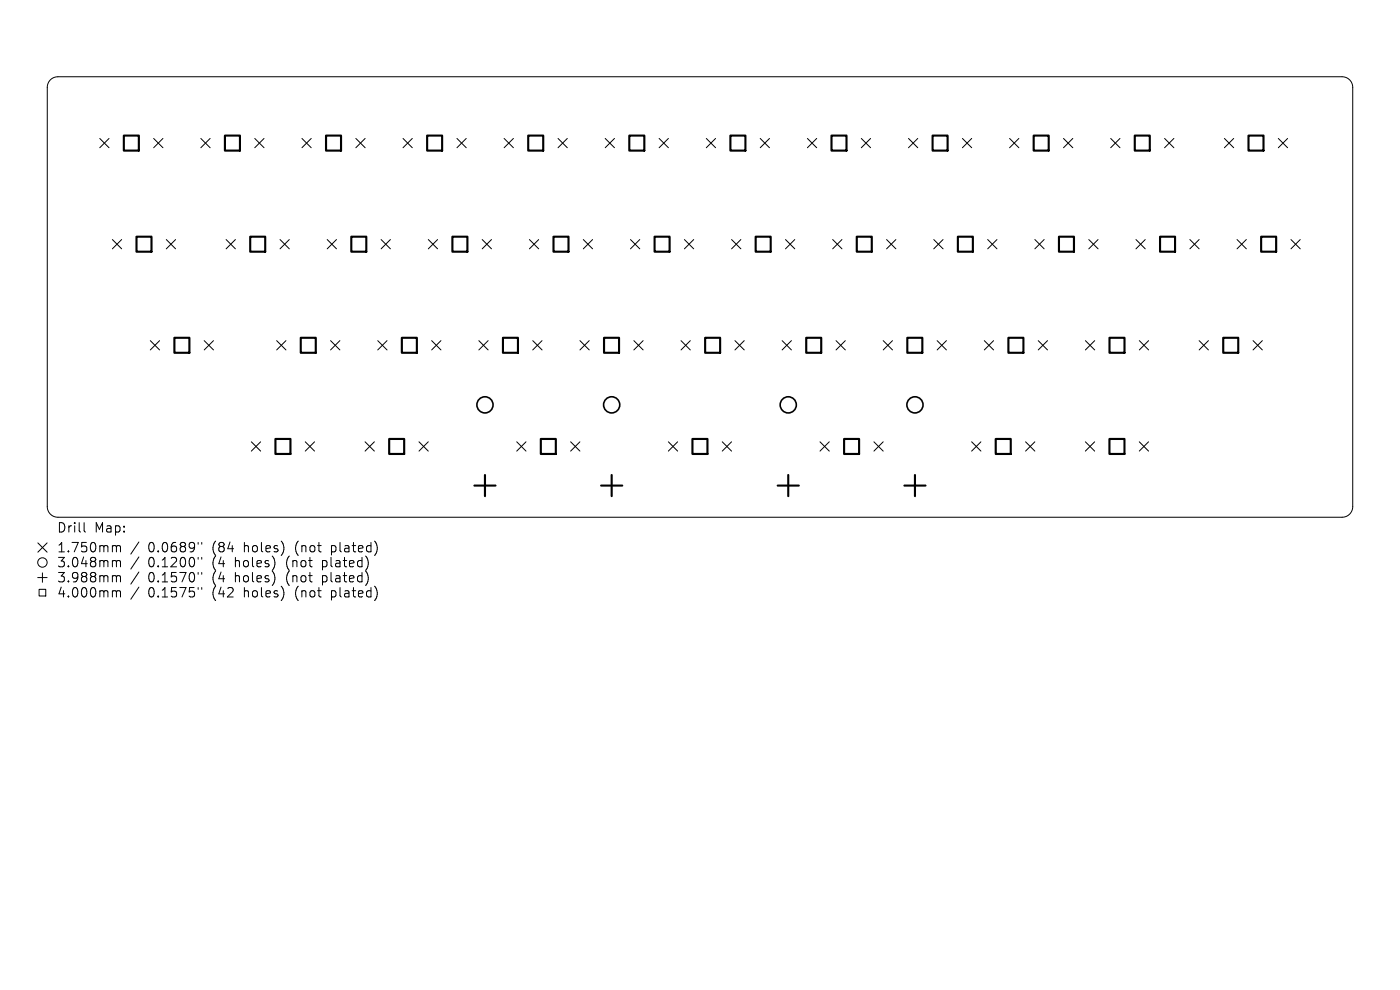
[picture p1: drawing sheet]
<svg xmlns="http://www.w3.org/2000/svg" width="297mm" height="210mm" viewBox="0 0 297 210" stroke-linecap="round" stroke-linejoin="round" font-family="sans-serif">
<defs><g id="words">
<g font-size="2.8">
<text x="12" y="113.3">Drill</text>
<text x="20" y="113.3">Map:</text>
<text x="12" y="117.5">1.750mm</text>
<text x="31.4" y="117.5">0.0689&quot;</text>
<text x="45.2" y="117.5">(84</text>
<text x="52" y="117.5">holes)</text>
<text x="63.1" y="117.5">(not</text>
<text x="70.9" y="117.5">plated)</text>
<text x="12" y="120.6">3.048mm</text>
<text x="12" y="123.8">3.988mm</text>
<text x="31.4" y="120.6">0.1200&quot;</text>
<text x="31.4" y="123.8">0.1570&quot;</text>
<text x="45.2" y="120.6">(4</text>
<text x="45.2" y="123.8">(4</text>
<text x="50.1" y="120.6">holes)</text>
<text x="50.1" y="123.8">holes)</text>
<text x="61.2" y="120.6">(not</text>
<text x="61.2" y="123.8">(not</text>
<text x="69" y="120.6">plated)</text>
<text x="69" y="123.8">plated)</text>
<text x="12" y="127">4.000mm</text>
<text x="31.4" y="127">0.1575&quot;</text>
<text x="45.2" y="127">(42</text>
<text x="52" y="127">holes)</text>
<text x="63.1" y="127">(not</text>
<text x="70.9" y="127">plated)</text>
</g>
</g></defs>
<g fill="none" stroke="#000" stroke-width=".21">
<path d="M10.7 16.9l.8-.5 .8-.1h272.4a2.25 2.25 0 0 1 2.3 2.2v89a2.25 2.25 0 0 1-2.3 2.2h-272.4a2.25 2.25 0 0 1-2.3-2.2v-89l.2-.9zM21.2 29.4l1.9 1.9M23.1 29.4l-1.9 1.9M32.6 29.4l2 1.9M34.6 29.4l-2 1.9M42.6 29.4l2 1.9M44.6 29.4l-2 1.9M54 29.4l2 1.9M56 29.4l-2 1.9M64.1 29.4l1.9 1.9M66 29.4l-1.9 1.9M75.5 29.4l2 1.9"/>
<path d="M77.5 29.4l-2 1.9M85.5 29.4l2 1.9M87.5 29.4l-2 1.9M96.9 29.4l2 1.9M98.9 29.4l-2 1.9M106.9 29.4l2 1.9M108.9 29.4l-2 1.9M118.4 29.4l2 1.9M120.4 29.4l-2 1.9M128.4 29.4l2 1.9M130.4 29.4l-2 1.9M139.8 29.4l2 1.9"/>
<path d="M141.8 29.4l-2 1.9M149.8 29.4l2 1.9M151.8 29.4l-2 1.9M161.3 29.4l1.9 1.9M163.2 29.4l-1.9 1.9M171.3 29.4l2 1.9M173.3 29.4l-2 1.9M182.7 29.4l2 1.9M184.7 29.4l-2 1.9M192.7 29.4l2 1.9M194.7 29.4l-2 1.9M204.2 29.4l1.9 1.9"/>
<path d="M206.1 29.4l-1.9 1.9M214.2 29.4l1.9 1.9M216.1 29.4l-1.9 1.9M225.6 29.4l2 1.9M227.6 29.4l-2 1.9M235.6 29.4l2 1.9M237.6 29.4l-2 1.9M247.1 29.4l1.9 1.9M249 29.4l-1.9 1.9M259.8 29.4l1.9 1.9M261.7 29.4l-1.9 1.9M271.2 29.4l2 1.9"/>
<path d="M273.2 29.4l-2 1.9M23.8 50.8l2 2M25.8 50.8l-2 2M35.3 50.8l1.9 2M37.2 50.8l-1.9 2M48 50.8l1.9 2M49.9 50.8l-1.9 2M59.4 50.8l2 2M61.4 50.8l-2 2M69.4 50.8l2 2M71.4 50.8l-2 2M80.9 50.8l1.9 2"/>
<path d="M82.8 50.8l-1.9 2M90.9 50.8l1.9 2M92.8 50.8l-1.9 2M102.3 50.8l2 2M104.3 50.8l-2 2M112.3 50.8l2 2M114.3 50.8l-2 2M123.7 50.8l2 2M125.7 50.8l-2 2M133.8 50.8l1.9 2M135.7 50.8l-1.9 2M145.2 50.8l2 2"/>
<path d="M147.2 50.8l-2 2M155.2 50.8l2 2M157.2 50.8l-2 2M166.6 50.8l2 2M168.6 50.8l-2 2M176.6 50.8l2 2M178.6 50.8l-2 2M188.1 50.8l2 2M190.1 50.8l-2 2M198.1 50.8l2 2M200.1 50.8l-2 2M209.5 50.8l2 2"/>
<path d="M211.5 50.8l-2 2M219.5 50.8l2 2M221.5 50.8l-2 2M231 50.8l1.9 2M232.9 50.8l-1.9 2M241 50.8l2 2M243 50.8l-2 2M252.4 50.8l2 2M254.4 50.8l-2 2M262.4 50.8l2 2M264.4 50.8l-2 2M273.9 50.8l1.9 2"/>
<path d="M275.8 50.8l-1.9 2M31.9 72.3l2 1.9M33.9 72.3l-2 1.9M43.3 72.3l2 1.9M45.3 72.3l-2 1.9M58.7 72.3l2 1.9M60.7 72.3l-2 1.9M70.1 72.3l2 1.9M72.1 72.3l-2 1.9M80.1 72.3l2 1.9M82.1 72.3l-2 1.9M91.6 72.3l1.9 1.9"/>
<path d="M93.5 72.3l-1.9 1.9M101.6 72.3l2 1.9M103.6 72.3l-2 1.9M113 72.3l2 1.9M115 72.3l-2 1.9M123 72.3l2 1.9M125 72.3l-2 1.9M134.5 72.3l1.9 1.9M136.4 72.3l-1.9 1.9M144.5 72.3l1.9 1.9M146.4 72.3l-1.9 1.9M155.9 72.3l2 1.9"/>
<path d="M157.9 72.3l-2 1.9M165.9 72.3l2 1.9M167.9 72.3l-2 1.9M177.4 72.3l1.9 1.9M179.3 72.3l-1.9 1.9M187.4 72.3l1.9 1.9M189.3 72.3l-1.9 1.9M198.8 72.3l2 1.9M200.8 72.3l-2 1.9M208.8 72.3l2 1.9M210.8 72.3l-2 1.9M220.3 72.3l1.9 1.9"/>
<path d="M222.2 72.3l-1.9 1.9M230.3 72.3l1.9 1.9M232.2 72.3l-1.9 1.9M241.7 72.3l2 1.9M243.7 72.3l-2 1.9M254.4 72.3l2 1.9M256.4 72.3l-2 1.9M265.8 72.3l2 1.9M267.8 72.3l-2 1.9M53.3 93.7l2 2M55.3 93.7l-2 2M64.8 93.7l1.9 2"/>
<path d="M66.7 93.7l-1.9 2M77.4 93.7l2 2M79.4 93.7l-2 2M88.9 93.7l2 2M90.9 93.7l-2 2M109.6 93.7l2 2M111.6 93.7l-2 2M121.1 93.7l1.9 2M123 93.7l-1.9 2M141.8 93.7l2 2M143.8 93.7l-2 2M153.2 93.7l2 2"/>
<path d="M155.2 93.7l-2 2M174 93.7l1.9 2M175.9 93.7l-1.9 2M185.4 93.7l2 2M187.4 93.7l-2 2M206.1 93.7l2 2M208.1 93.7l-2 2M217.6 93.7l1.9 2M219.5 93.7l-1.9 2M230.3 93.7l1.9 2M232.2 93.7l-1.9 2M241.7 93.7l2 2"/>
<path d="M243.7 93.7l-2 2M8 115.2l2 1.9M10 115.2l-2 1.9M17.8 110.9v1.7l.3 .3M24.1 115.7h.3l.3 .3M24.1 118.9h.3l.3 .3M24.7 116l.3-.3 .5 .1 .1 1.3M24.7 116v1.1M24.7 119.2v1M24.7 119.2l.3-.3 .5 .1 .1 1.2M29.5 115l-1.7 2.5M29.5 118.1l-1.7 2.6"/>
<path d="M42 115.1v.3M42 118.2v.4M42.8 115.1v.3M42.8 118.2v.4M8 122.5h2M8.3 125h1.4v1.4h-1.4zM9 121.5v2M24.1 122.1h.3l.3 .3M24.1 125.3l.5 .1 .1 .2M24.7 122.4v1M24.7 125.6v1M24.7 122.4l.3-.3 .5 .1 .1 1.2"/>
<path d="M24.7 125.6l.3-.3 .5 .1 .1 1.2M29.5 121.3l-1.7 2.6M29.5 124.5l-1.7 2.6M42 121.4v.4M42 124.6v.4M42.8 121.4v.4M42.8 124.6v.4"/>
<circle cx="9" cy="119.3" r="1"/>
</g>
<g fill="none" stroke="#000" stroke-width=".34">
<circle cx="102.9" cy="85.9" r="1.72"/>
<circle cx="129.8" cy="85.9" r="1.72"/>
<circle cx="167.2" cy="85.9" r="1.72"/>
<circle cx="194.1" cy="85.9" r="1.72"/>
</g>
<g fill="none" stroke="#000" stroke-width=".45">
<path d="M26.3 28.8h3.2v3.1h-3.2zM47.7 28.8h3.2v3.1h-3.2zM69.2 28.8h3.1v3.1h-3.1zM90.6 28.8h3.2v3.1h-3.2zM112.1 28.8h3.1v3.1h-3.1zM133.5 28.8h3.2v3.1h-3.2zM155 28.8h3.1v3.1h-3.1zM176.4 28.8h3.2v3.1h-3.2zM197.8 28.8h3.2v3.1h-3.2zM219.3 28.8h3.2v3.1h-3.2zM240.7 28.8h3.2v3.1h-3.2zM264.9 28.8h3.1v3.1h-3.1z"/>
<path d="M29 50.2h3.1v3.2h-3.1zM53.1 50.2h3.2v3.2h-3.2zM74.5 50.2h3.2v3.2h-3.2zM96 50.2h3.2v3.2h-3.2zM117.4 50.2h3.2v3.2h-3.2zM138.9 50.2h3.2v3.2h-3.2zM160.3 50.2h3.2v3.2h-3.2zM181.8 50.2h3.1v3.2h-3.1zM203.2 50.2h3.2v3.2h-3.2zM224.7 50.2h3.1v3.2h-3.1zM246.1 50.2h3.2v3.2h-3.2zM267.5 50.2h3.2v3.2h-3.2z"/>
<path d="M37 71.7h3.2v3.1h-3.2zM63.8 71.7h3.2v3.1h-3.2zM85.3 71.7h3.1v3.1h-3.1zM106.7 71.7h3.2v3.1h-3.2zM128.1 71.7h3.2v3.1h-3.2zM149.6 71.7h3.2v3.1h-3.2zM171 71.7h3.2v3.1h-3.2zM192.5 71.7h3.2v3.1h-3.2zM213.9 71.7h3.2v3.1h-3.2zM235.4 71.7h3.2v3.1h-3.2zM259.5 71.7h3.2v3.1h-3.2zM58.4 93.1h3.2v3.2h-3.2z"/>
<path d="M82.6 93.1h3.1v3.2h-3.1zM114.7 93.1h3.2v3.2h-3.2zM146.9 93.1h3.2v3.2h-3.2zM179.1 93.1h3.2v3.2h-3.2zM211.2 93.1h3.2v3.2h-3.2zM235.4 93.1h3.2v3.2h-3.2zM100.6 103h4.5M102.9 100.8v4.4M127.5 103h4.5M129.8 100.8v4.4M165 103h4.5M167.2 100.8v4.4"/>
<path d="M191.9 103h4.4M194.1 100.8v4.4"/>
</g>
<use href="#words"/>
</svg>
